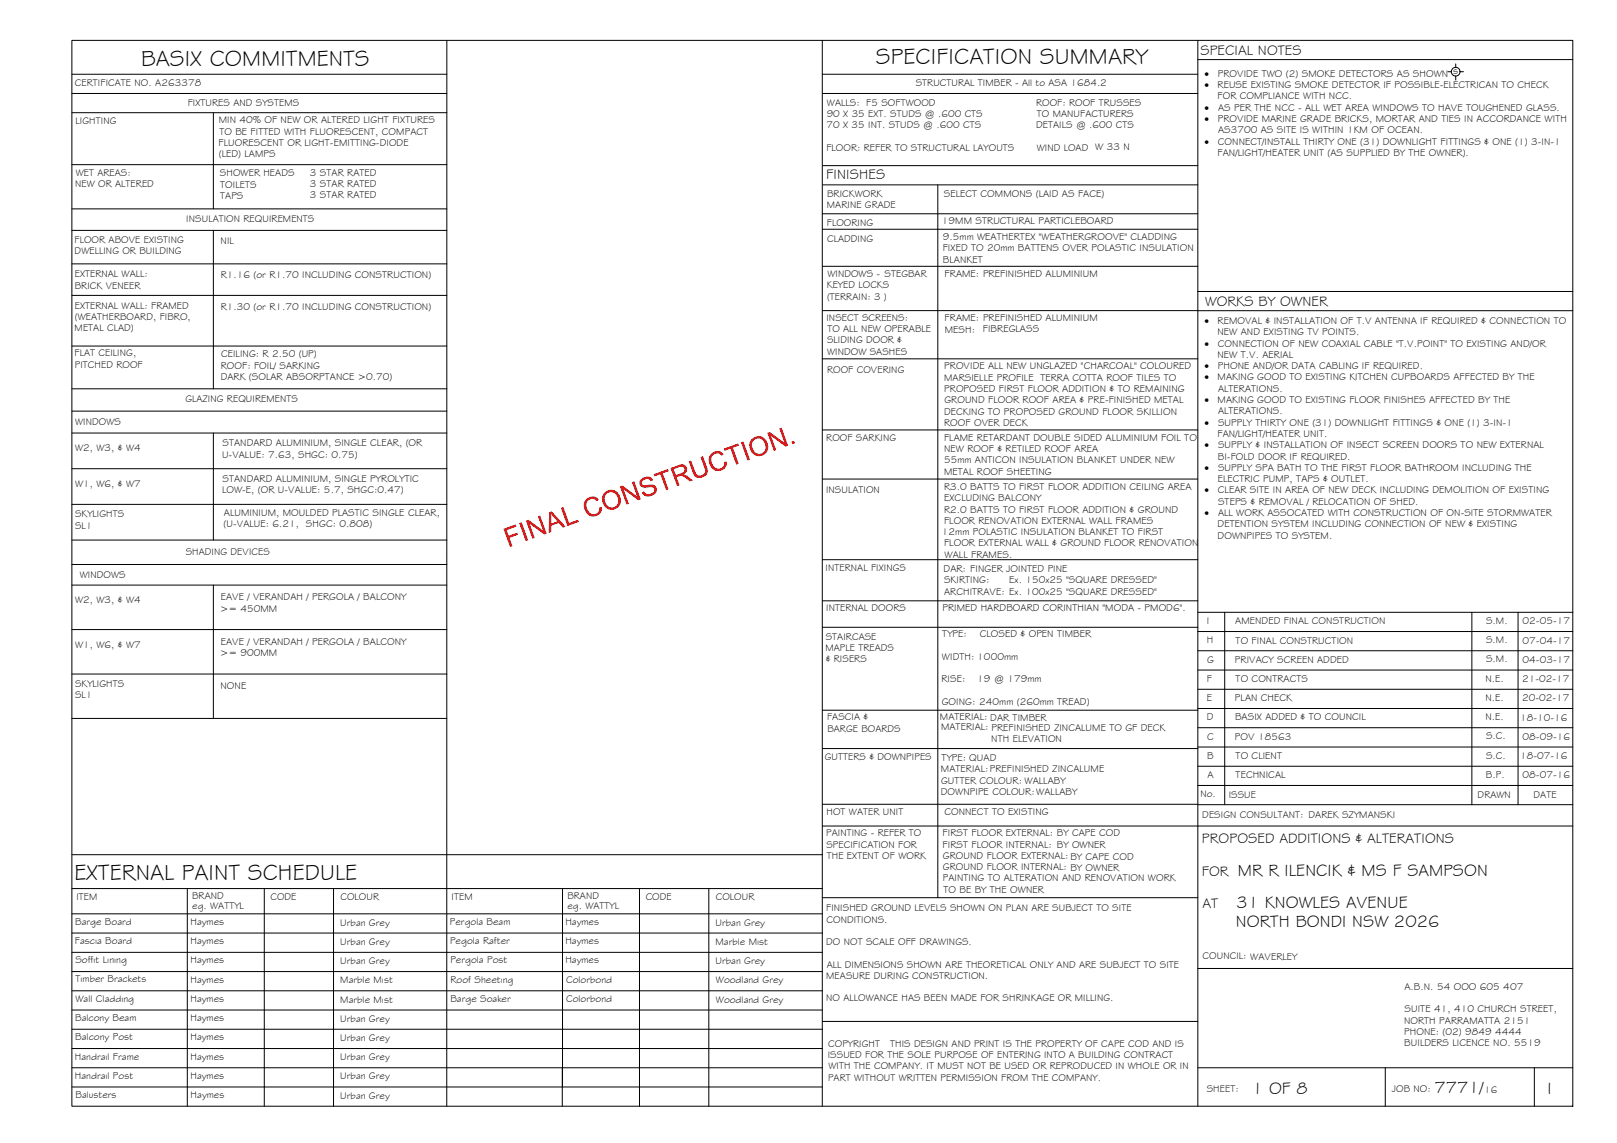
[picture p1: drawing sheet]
<svg xmlns="http://www.w3.org/2000/svg" width="420mm" height="297mm" viewBox="0 0 420 297" stroke-linecap="round" stroke-linejoin="round" font-family="sans-serif">
<defs><g id="words">
<g font-size="5.9">
<text x="36.7" y="17.2">BASIX COMMITMENTS</text>
<text x="227.6" y="16.8">SPECIFICATION SUMMARY</text>
<text x="19.4" y="228.8">EXTERNAL PAINT SCHEDULE</text>
</g>
<g font-size="4.5">
<text x="321.7" y="227.6">MR R ILENCIK &amp; MS F SAMPSON</text>
<text x="321.3" y="235.9">31 KNOWLES AVENUE</text>
<text x="321.1" y="240.9">NORTH BONDI NSW 2026</text>
<text x="325.3" y="284.2">1 OF 8</text>
<text x="372.7" y="284.1">7771/</text>
<text x="402.1" y="284.2">I</text>
</g>
<g font-size="3.7">
<text x="311.9" y="14.3">SPECIAL NOTES</text>
<text x="214.7" y="46.6">FINISHES</text>
<text x="313.1" y="79.6">WORKS BY OWNER</text>
<text x="312.3" y="219.2">PROPOSED ADDITIONS &amp; ALTERATIONS</text>
<text x="312.3" y="227.5">FOR</text>
<text x="312.4" y="235.9">AT</text>
</g>
<g font-size="2.6">
<text x="19.5" y="22.5">CERTIFICATE NO. A263378</text>
<text x="237.9" y="22.4">STRUCTURAL TIMBER - All to ASA 1684.2</text>
<text x="313" y="20">·</text>
<text x="313" y="22.9">·</text>
<text x="316.4" y="22.9">REUSE EXISTING SMOKE DETECTOR IF POSSIBLE-ELECTRICAN TO CHECK</text>
<text x="316.4" y="20">PROVIDE TWO (2) SMOKE DETECTORS AS SHOWN</text>
<text x="377.6" y="19.2">s</text>
<text x="48.8" y="27.5">FIXTURES AND SYSTEMS</text>
<text x="214.9" y="27.4">WALLS: F5 SOFTWOOD</text>
<text x="269.2" y="27.4">ROOF: ROOF TRUSSES</text>
<text x="313" y="28.8">·</text>
<text x="316.4" y="25.8">FOR COMPLIANCE WITH NCC.</text>
<text x="316.5" y="28.8">AS PER THE NCC - ALL WET AREA WINDOWS TO HAVE TOUGHENED GLASS.</text>
<text x="19.6" y="32.2">LIGHTING</text>
<text x="56.8" y="32">MIN 40% OF NEW OR ALTERED LIGHT FIXTURES</text>
<text x="57" y="35">TO BE FITTED WITH FLUORESCENT, COMPACT</text>
<text x="214.8" y="33.3">70 X 35 INT. STUDS @ .600 CTS</text>
<text x="214.8" y="30.4">90 X 35 EXT. STUDS @ .600 CTS</text>
<text x="269.2" y="33.3">DETAILS @ .600 CTS</text>
<text x="269.4" y="30.4">TO MANUFACTURERS</text>
<text x="313" y="31.7">·</text>
<text x="316.4" y="31.7">PROVIDE MARINE GRADE BRICKS, MORTAR AND TIES IN ACCORDANCE WITH</text>
<text x="316.5" y="34.7">AS3700 AS SITE IS WITHIN 1KM OF OCEAN.</text>
<text x="56.8" y="37.9">FLUORESCENT OR LIGHT-EMITTING-DIODE</text>
<text x="56.9" y="40.8">(LED) LAMPS</text>
<text x="214.7" y="39.2">FLOOR: REFER TO STRUCTURAL LAYOUTS</text>
<text x="269.4" y="39.2">WIND LOAD W 33 N</text>
<text x="313" y="37.6">·</text>
<text x="316.4" y="40.5">FAN/LIGHT/HEATER UNIT (AS SUPPLIED BY THE OWNER).</text>
<text x="316.5" y="37.6">CONNECT/INSTALL THIRTY ONE (31) DOWNLIGHT FITTINGS &amp; ONE (1) 3-IN-1</text>
<text x="19.7" y="45.8">WET AREAS:</text>
<text x="57.2" y="45.8">SHOWER HEADS</text>
<text x="80.5" y="45.6">3 STAR RATED</text>
<text x="19.5" y="48.7">NEW OR ALTERED</text>
<text x="57.2" y="48.7">TOILETS</text>
<text x="57.2" y="51.7">TAPS</text>
<text x="80.5" y="48.6">3 STAR RATED</text>
<text x="80.5" y="51.5">3 STAR RATED</text>
<text x="214.9" y="51.2">BRICKWORK</text>
<text x="245.3" y="51.1">SELECT COMMONS (LAID AS FACE)</text>
<text x="48.4" y="57.8">INSULATION REQUIREMENTS</text>
<text x="214.8" y="58.8">FLOORING</text>
<text x="214.9" y="54.2">MARINE GRADE</text>
<text x="244.8" y="58.2">19MM STRUCTURAL PARTICLEBOARD</text>
<text x="19.4" y="63.2">FLOOR ABOVE EXISTING</text>
<text x="57.3" y="63.4">NIL</text>
<text x="214.9" y="62.8">CLADDING</text>
<text x="244.9" y="65.4">FIXED TO 20mm BATTENS OVER POLASTIC INSULATION</text>
<text x="245" y="62.4">9.5mm WEATHERTEX &quot;WEATHERGROOVE&quot; CLADDING</text>
<text x="19.4" y="66.1">DWELLING OR BUILDING</text>
<text x="245" y="68.3">BLANKET</text>
<text x="19.4" y="72.1">EXTERNAL WALL:</text>
<text x="19.4" y="75">BRICK VENEER</text>
<text x="57.3" y="72.3">R1.16 (or R1.70 INCLUDING CONSTRUCTION)</text>
<text x="214.8" y="74.9">KEYED LOCKS</text>
<text x="214.9" y="77.9">(TERRAIN: 3 )</text>
<text x="215" y="72">WINDOWS - STEGBAR</text>
<text x="245.5" y="72">FRAME: PREFINISHED ALUMINIUM</text>
<text x="19.4" y="80.3">EXTERNAL WALL: FRAMED</text>
<text x="19.4" y="83.2">(WEATHERBOARD, FIBRO,</text>
<text x="57.3" y="80.5">R1.30 (or R1.70 INCLUDING CONSTRUCTION)</text>
<text x="214.7" y="83.4">INSECT SCREENS:</text>
<text x="245.5" y="83.5">FRAME: PREFINISHED ALUMINIUM</text>
<text x="19.4" y="86.1">METAL CLAD)</text>
<text x="214.9" y="89.3">SLIDING DOOR &amp;</text>
<text x="215" y="86.3">TO ALL NEW OPERABLE</text>
<text x="245.5" y="86.5">MESH:</text>
<text x="255.4" y="86.4">FIBREGLASS</text>
<text x="313" y="84.2">·</text>
<text x="316.4" y="84.2">REMOVAL &amp; INSTALLATION OF T.V ANTENNA IF REQUIRED &amp; CONNECTION TO</text>
<text x="316.4" y="87.1">NEW AND EXISTING TV POINTS.</text>
<text x="19.4" y="92.6">FLAT CEILING,</text>
<text x="19.4" y="95.6">PITCHED ROOF</text>
<text x="57.3" y="95.8">ROOF: FOIL/ SARKING</text>
<text x="57.4" y="92.9">CEILING: R 2.50 (UP)</text>
<text x="214.9" y="92.2">WINDOW SASHES</text>
<text x="245.3" y="96">PROVIDE ALL NEW UNGLAZED &quot;CHARCOAL&quot; COLOURED</text>
<text x="313" y="90.1">·</text>
<text x="313" y="95.9">·</text>
<text x="316.4" y="93">NEW T.V. AERIAL</text>
<text x="316.4" y="95.9">PHONE AND/OR DATA CABLING IF REQUIRED.</text>
<text x="316.5" y="90.1">CONNECTION OF NEW COAXIAL CABLE &quot;T.V.POINT&quot; TO EXISTING AND/OR</text>
<text x="57.3" y="98.7">DARK (SOLAR ABSORPTANCE &gt;0.70)</text>
<text x="214.9" y="96.9">ROOF COVERING</text>
<text x="245.3" y="98.9">MARSIELLE PROFILE TERRA COTTA ROOF TILES TO</text>
<text x="245.3" y="101.9">PROPOSED FIRST FLOOR ADDITION &amp; TO REMAINING</text>
<text x="313" y="98.9">·</text>
<text x="316.4" y="98.9">MAKING GOOD TO EXISTING KITCHEN CUPBOARDS AFFECTED BY THE</text>
<text x="316.5" y="101.8">ALTERATIONS.</text>
<text x="48.2" y="104.5">GLAZING REQUIREMENTS</text>
<text x="245.3" y="107.7">DECKING TO PROPOSED GROUND FLOOR SKILLION</text>
<text x="245.4" y="104.8">GROUND FLOOR ROOF AREA &amp; PRE-FINISHED METAL</text>
<text x="313" y="104.7">·</text>
<text x="316.4" y="104.7">MAKING GOOD TO EXISTING FLOOR FINISHES AFFECTED BY THE</text>
<text x="316.5" y="107.7">ALTERATIONS.</text>
<text x="19.5" y="110.4">WINDOWS</text>
<text x="245.3" y="110.7">ROOF OVER DECK</text>
<text x="313" y="110.6">·</text>
<text x="316.4" y="113.6">FAN/LIGHT/HEATER UNIT.</text>
<text x="316.5" y="110.6">SUPPLY THIRTY ONE (31) DOWNLIGHT FITTINGS &amp; ONE (1) 3-IN-1</text>
<text x="19.5" y="117.3">W2, W3, &amp; W4</text>
<text x="57.7" y="118.9">U-VALUE: 7.63, SHGC: 0.75)</text>
<text x="57.8" y="116">STANDARD ALUMINIUM, SINGLE CLEAR, (OR</text>
<text x="214.7" y="114.5">ROOF SARKING</text>
<text x="245.3" y="114.6">FLAME RETARDANT DOUBLE SIDED ALUMINIUM FOIL TO</text>
<text x="245.3" y="117.5">NEW ROOF &amp; RETILED ROOF AREA</text>
<text x="313" y="116.5">·</text>
<text x="316.4" y="119.4">BI-FOLD DOOR IF REQUIRED.</text>
<text x="316.5" y="116.5">SUPPLY &amp; INSTALLATION OF INSECT SCREEN DOORS TO NEW EXTERNAL</text>
<text x="57.8" y="125.3">STANDARD ALUMINIUM, SINGLE PYROLYTIC</text>
<text x="245.3" y="120.5">55mm ANTICON INSULATION BLANKET UNDER NEW</text>
<text x="245.3" y="123.4">METAL ROOF SHEETING</text>
<text x="313" y="122.4">·</text>
<text x="316.4" y="125.3">ELECTRIC PUMP, TAPS &amp; OUTLET.</text>
<text x="316.5" y="122.4">SUPPLY SPA BATH TO THE FIRST FLOOR BATHROOM INCLUDING THE</text>
<text x="19.5" y="126.6">W1, W6, &amp; W7</text>
<text x="57.7" y="128.2">LOW-E, (OR U-VALUE: 5.7, SHGC:0.47)</text>
<text x="214.6" y="128">INSULATION</text>
<text x="245.3" y="127.3">R3.0 BATTS TO FIRST FLOOR ADDITION CEILING AREA</text>
<text x="245.3" y="130.3">EXCLUDING BALCONY</text>
<text x="313" y="128.2">·</text>
<text x="316.5" y="128.2">CLEAR SITE IN AREA OF NEW DECK INCLUDING DEMOLITION OF EXISTING</text>
<text x="316.5" y="131.2">STEPS &amp; REMOVAL / RELOCATION OF SHED.</text>
<text x="19.5" y="134.4">SKYLIGHTS</text>
<text x="19.5" y="137.4">SL1</text>
<text x="58.1" y="137">(U-VALUE: 6.21, SHGC: 0.808)</text>
<text x="58.2" y="134.1">ALUMINIUM, MOULDED PLASTIC SINGLE CLEAR,</text>
<text x="245.3" y="133.2">R2.0 BATTS TO FIRST FLOOR ADDITION &amp; GROUND</text>
<text x="245.3" y="136.1">FLOOR RENOVATION EXTERNAL WALL FRAMES</text>
<text x="313" y="134.1">·</text>
<text x="316.4" y="137">DETENTION SYSTEM INCLUDING CONNECTION OF NEW &amp; EXISTING</text>
<text x="316.5" y="134.1">ALL WORK ASSOCATED WITH CONSTRUCTION OF ON-SITE STORMWATER</text>
<text x="244.8" y="139.1">12mm POLASTIC INSULATION BLANKET TO FIRST</text>
<text x="245.3" y="142">FLOOR EXTERNAL WALL &amp; GROUND FLOOR RENOVATION</text>
<text x="316.4" y="140">DOWNPIPES TO SYSTEM.</text>
<text x="48.3" y="144.3">SHADING DEVICES</text>
<text x="214.5" y="148.5">INTERNAL FIXINGS</text>
<text x="245.2" y="148.7">DAR: FINGER JOINTED PINE</text>
<text x="245.5" y="145">WALL FRAMES.</text>
<text x="20.7" y="150.2">WINDOWS</text>
<text x="245.3" y="151.6">SKIRTING:</text>
<text x="245.3" y="154.6">ARCHITRAVE: Ex. 100x25 &quot;SQUARE DRESSED&quot;</text>
<text x="262.3" y="151.6">Ex. 150x25 &quot;SQUARE DRESSED&quot;</text>
<text x="19.5" y="156.8">W2, W3, &amp; W4</text>
<text x="57.2" y="159">&gt;= 450MM</text>
<text x="57.3" y="156">EAVE / VERANDAH / PERGOLA / BALCONY</text>
<text x="214.7" y="158.8">INTERNAL DOORS</text>
<text x="244.9" y="158.8">PRIMED HARDBOARD CORINTHIAN &quot;MODA - PMOD6&quot;.</text>
<text x="57.3" y="167.6">EAVE / VERANDAH / PERGOLA / BALCONY</text>
<text x="214.6" y="166.3">STAIRCASE</text>
<text x="244.8" y="165.6">TYPE:</text>
<text x="254.6" y="165.6">CLOSED &amp; OPEN TIMBER</text>
<text x="313.5" y="162.2">I</text>
<text x="313.6" y="167.2">H</text>
<text x="321" y="162.2">AMENDED FINAL CONSTRUCTION</text>
<text x="321.1" y="167.2">TO FINAL CONSTRUCTION</text>
<text x="386.1" y="167.1">S.M.</text>
<text x="386.1" y="162.2">S.M.</text>
<text x="395.6" y="167.3">07-04-17</text>
<text x="395.6" y="162.3">02-05-17</text>
<text x="19.5" y="168.4">W1, W6, &amp; W7</text>
<text x="57.2" y="170.5">&gt;= 900MM</text>
<text x="214.5" y="169.2">MAPLE TREADS</text>
<text x="214.6" y="172.2">&amp; RISERS</text>
<text x="244.8" y="171.4">WIDTH: 1000mm</text>
<text x="313.7" y="172.2">G</text>
<text x="320.9" y="172.2">PRIVACY SCREEN ADDED</text>
<text x="386.1" y="172.1">S.M.</text>
<text x="395.6" y="172.3">04-03-17</text>
<text x="19.5" y="178.5">SKYLIGHTS</text>
<text x="57.3" y="179.1">NONE</text>
<text x="244.6" y="177.3">RISE:</text>
<text x="253.9" y="177.3">19 @ 179mm</text>
<text x="313.6" y="177.2">F</text>
<text x="321.1" y="177.2">TO CONTRACTS</text>
<text x="386" y="177.1">N.E.</text>
<text x="395.5" y="177.3">21-02-17</text>
<text x="19.5" y="181.5">SL1</text>
<text x="244.7" y="183.1">GOING: 240mm (260mm TREAD)</text>
<text x="313.6" y="182.2">E</text>
<text x="320.9" y="182.2">PLAN CHECK</text>
<text x="386" y="182.1">N.E.</text>
<text x="395.5" y="182.3">20-02-17</text>
<text x="214.9" y="187.2">FASCIA &amp;</text>
<text x="215" y="190.1">BARGE BOARDS</text>
<text x="244.2" y="187.2">MATERIAL: DAR TIMBER</text>
<text x="244.5" y="189.8">MATERIAL: PREFINISHED ZINCALUME TO GF DECK</text>
<text x="313.6" y="187.2">D</text>
<text x="320.9" y="187.2">BASIX ADDED &amp; TO COUNCIL</text>
<text x="386" y="187.1">N.E.</text>
<text x="395" y="187.3">18-10-16</text>
<text x="214.3" y="197.6">GUTTERS &amp; DOWNPIPES</text>
<text x="244.7" y="197.8">TYPE: QUAD</text>
<text x="257.6" y="192.8">NTH ELEVATION</text>
<text x="313.6" y="197.2">B</text>
<text x="313.7" y="192.2">C</text>
<text x="320.9" y="192.2">POV 18563</text>
<text x="321.1" y="197.2">TO CLIENT</text>
<text x="386.1" y="197.2">S.C.</text>
<text x="386.1" y="192.1">S.C.</text>
<text x="395" y="197.3">18-07-16</text>
<text x="395.6" y="192.3">08-09-16</text>
<text x="244.5" y="200.7">MATERIAL:PREFINISHED ZINCALUME</text>
<text x="244.5" y="203.6">GUTTER COLOUR: WALLABY</text>
<text x="313.7" y="202.2">A</text>
<text x="321.1" y="202.2">TECHNICAL</text>
<text x="386.1" y="202.1">B.P.</text>
<text x="395.6" y="202.3">08-07-16</text>
<text x="244.5" y="206.6">DOWNPIPE COLOUR:WALLABY</text>
<text x="311.9" y="207.1">No.</text>
<text x="319.3" y="207.3">ISSUE</text>
<text x="383.9" y="207.5">DRAWN</text>
<text x="398.5" y="207.4">DATE</text>
<text x="214.8" y="211.7">HOT WATER UNIT</text>
<text x="245.4" y="211.9">CONNECT TO EXISTING</text>
<text x="312.4" y="212.6">DESIGN CONSULTANT: DAREK SZYMANSKI</text>
<text x="214.7" y="217.3">PAINTING - REFER TO</text>
<text x="214.7" y="220.3">SPECIFICATION FOR</text>
<text x="244.9" y="217.3">FIRST FLOOR EXTERNAL: BY CAPE COD</text>
<text x="244.9" y="220.3">FIRST FLOOR INTERNAL: BY OWNER</text>
<text x="214.8" y="223.2">THE EXTENT OF WORK</text>
<text x="245" y="223.2">GROUND FLOOR EXTERNAL: BY CAPE COD</text>
<text x="245" y="226.1">GROUND FLOOR INTERNAL: BY OWNER</text>
<text x="19.8" y="233.9">ITEM</text>
<text x="49.9" y="233.6">BRAND</text>
<text x="70.3" y="233.9">CODE</text>
<text x="88.5" y="233.8">COLOUR</text>
<text x="117.3" y="233.9">ITEM</text>
<text x="147.4" y="233.6">BRAND</text>
<text x="167.8" y="233.9">CODE</text>
<text x="186" y="233.8">COLOUR</text>
<text x="245" y="229.1">PAINTING TO ALTERATION AND RENOVATION WORK</text>
<text x="245.1" y="232">TO BE BY THE OWNER</text>
<text x="50" y="236.1">eg. WATTYL</text>
<text x="147.5" y="236.1">eg. WATTYL</text>
<text x="214.7" y="236.8">FINISHED GROUND LEVELS SHOWN ON PLAN ARE SUBJECT TO SITE</text>
<text x="214.8" y="239.7">CONDITIONS.</text>
<text x="19.5" y="245.4">Fascia Board</text>
<text x="19.5" y="240.4">Barge Board</text>
<text x="49.5" y="240.4">Haymes</text>
<text x="49.5" y="245.4">Haymes</text>
<text x="88.4" y="240.5">Urban Grey</text>
<text x="88.4" y="245.5">Urban Grey</text>
<text x="116.9" y="240.4">Pergola Beam</text>
<text x="116.9" y="245.4">Pegola Rafter</text>
<text x="146.9" y="240.4">Haymes</text>
<text x="146.9" y="245.4">Haymes</text>
<text x="185.9" y="245.5">Marble Mist</text>
<text x="185.9" y="240.5">Urban Grey</text>
<text x="214.7" y="245.6">DO NOT SCALE OFF DRAWINGS.</text>
<text x="19.6" y="250.4">Soffit Lining</text>
<text x="49.5" y="250.4">Haymes</text>
<text x="88.4" y="250.5">Urban Grey</text>
<text x="117" y="250.3">Pergola Post</text>
<text x="146.9" y="250.4">Haymes</text>
<text x="185.9" y="250.5">Urban Grey</text>
<text x="214.8" y="251.5">ALL DIMENSIONS SHOWN ARE THEORETICAL ONLY AND ARE SUBJECT TO SITE</text>
<text x="312.5" y="249.3">COUNCIL: WAVERLEY</text>
<text x="19.6" y="255.3">Timber Brackets</text>
<text x="49.5" y="255.4">Haymes</text>
<text x="88.4" y="255.5">Marble Mist</text>
<text x="117" y="255.4">Roof Sheeting</text>
<text x="147.1" y="255.3">Colorbond</text>
<text x="186" y="255.5">Woodland Grey</text>
<text x="214.7" y="254.4">MEASURE DURING CONSTRUCTION.</text>
<text x="364.9" y="257.3">A.B.N. 54 OOO 605 407</text>
<text x="19.6" y="260.4">Wall Cladding</text>
<text x="49.5" y="260.4">Haymes</text>
<text x="88.4" y="260.5">Marble Mist</text>
<text x="117" y="260.4">Barge Soaker</text>
<text x="147.1" y="260.3">Colorbond</text>
<text x="186" y="260.5">Woodland Grey</text>
<text x="214.7" y="260.3">NO ALLOWANCE HAS BEEN MADE FOR SHRINKAGE OR MILLING.</text>
<text x="364.9" y="263.1">SUITE 41, 410 CHURCH STREET,</text>
<text x="19.5" y="265.4">Balcony Beam</text>
<text x="49.5" y="265.4">Haymes</text>
<text x="88.4" y="265.5">Urban Grey</text>
<text x="364.8" y="266">NORTH PARRAMATTA 2151</text>
<text x="364.9" y="269">PHONE: (02) 9849 4444</text>
<text x="19.5" y="275.4">Handrail Frame</text>
<text x="19.6" y="270.3">Balcony Post</text>
<text x="49.5" y="270.4">Haymes</text>
<text x="49.5" y="275.4">Haymes</text>
<text x="88.4" y="270.5">Urban Grey</text>
<text x="88.4" y="275.5">Urban Grey</text>
<text x="215.1" y="274.9">ISSUED FOR THE SOLE PURPOSE OF ENTERING INTO A BUILDING CONTRACT</text>
<text x="215.2" y="272">COPYRIGHT</text>
<text x="231.3" y="272">THIS DESIGN AND PRINT IS THE PROPERTY OF CAPE COD AND IS</text>
<text x="364.9" y="271.9">BUILDERS LICENCE NO. 5519</text>
<text x="19.5" y="280.3">Handrail Post</text>
<text x="49.5" y="280.4">Haymes</text>
<text x="88.4" y="280.5">Urban Grey</text>
<text x="215.2" y="280.8">PART WITHOUT WRITTEN PERMISSION FROM THE COMPANY.</text>
<text x="215.3" y="277.9">WITH THE COMPANY. IT MUST NOT BE USED OR REPRODUCED IN WHOLE OR IN</text>
<text x="19.6" y="285.4">Balusters</text>
<text x="49.5" y="285.4">Haymes</text>
<text x="88.4" y="285.5">Urban Grey</text>
<text x="313.6" y="283.8">SHEET:</text>
<text x="361.7" y="283.9">JOB NO:</text>
<text x="385.6" y="284.1">16</text>
</g>
</g></defs>
<!-- layer: BORDER -->
<g fill="none" stroke="#000" stroke-width=".26">
<path d="M18.7 10.5h390v277h-390zM116.1 10.5v277M213.7 19.3h97.5M213.7 10.5v277M311.2 15.5h97.5M311.2 10.5v277M213.7 24.3h97.5M213.7 55.6h97.5M213.7 59.6h97.5M213.8 48h97.4M213.8 43h97.4M243.7 48v185.3"/>
<path d="M213.7 69.2h97.5M311.2 75.7h97.5M213.7 93.3h97.5M213.7 80.7h195M213.7 111.7h97.5M213.7 124.5h97.5M213.7 156.1h97.5M213.7 145.5h97.5M318.2 159.1v50M382.4 159.1v50M394.4 159.1v50M213.7 163h97.5"/>
<path d="M311.2 179.1h97.5M311.2 174.1h97.5M311.2 169.1h97.5M311.2 164.1h97.5M213.7 194.5h97.5M213.7 184.6h97.5M311.2 199.1h97.5M311.2 194.1h97.5M311.2 189.1h97.5M311.2 184.1h97.5M213.7 209h97.5M213.7 214.7h195"/>
<path d="M311.2 204.1h97.5M311.2 209.1h97.5M18.7 222.1h195M18.7 230.9h195M18.7 237.5h195M48.7 230.9v56.6M68.7 230.9v56.6M86.7 230.9v56.6M146.2 230.9v51.6M166.2 230.9v56.6M184.2 230.9v56.6M213.7 233.3h97.5"/>
<path d="M18.7 242.5h195M18.7 247.5h195M18.7 252.5h195M18.7 257.5h195M311.2 251.7h97.5M18.7 277.5h195M18.7 262.5h195M18.7 272.5h195M18.7 267.5h195M146.1 277.5v10M213.7 265.4h97.5M311.2 277.5h97.5"/>
<path d="M359.9 277.5v10M398.7 277.5v10M18.7 282.5h195"/>
</g>
<!-- layer: BASIX -->
<g fill="none" stroke="#000" stroke-width=".26">
<path d="M18.7 19.3h97.4M18.7 24.3h97.4M18.7 29.3h97.4M55.4 29.3v25M18.7 42.8h97.4M18.7 54.3h97.4M18.7 59.9h97.4M55.4 59.9v41.1M18.7 68.6h97.4M18.7 76.8h97.4M18.7 89.9h97.4M18.7 106.8h97.4"/>
<path d="M18.7 112.5h97.4M18.7 101h97.4M55.4 112.5v27.8M18.7 121.8h97.4M18.7 131.1h97.4M18.7 146.7h97.4M18.7 152.1h97.4M18.7 140.3h97.4M55.4 152.1v34.6M18.7 163.6h97.4M18.7 175.2h97.4M18.7 186.7h97.4"/>
</g>
<!-- layer: SERVICES -->
<g fill="none" stroke="#000" stroke-width=".26">
<path d="M376.2 18.6h.9M378.3 16.6v.9M378.3 19.8v1M379.4 18.6h.9"/>
<circle cx="378.2" cy="18.6" r="1.13"/>
</g>
<!-- layer: Stamp - Final Construction -->
<g fill="#f00">
<path d="M130.8 137.4l3.2-1.1 .2 .5-2.6 1 .6 1.4 2.2-.8 .2 .6-2.2 .8 .8 2.1-.7 .2z"/>
<path d="M134.9 135.9l.6-.2 1.8 4.7-.7 .2z"/>
<path d="M136.7 135.3l.6-.2 3.8 2.8-1.4-3.7 .6-.2 1.8 4.7-.7 .2-3.8-2.8 1.3 3.7-.5 .2z"/>
<path d="M145.7 132l.7-.2 1.5 4.1 2.3-.8 .2 .5-2.9 1.1z"/>
<path d="M152.3 129.7l1.5-.7 .9 .2 .7 .4 .2 .3-.5 .4-.9-.7-1.1 .3-.6 .6-.1 .9 .6 1.6 .4 .4 .7 .2 1.1-.3 .4-.5 .1-1h.7l-.2 1.1-.5 .8-.8 .4-1 .1-.7-.2-.6-.5-.7-1-.2-1 .2-1.1z"/>
<path d="M161.1 126.4l.6-.2 3.8 2.8-1.3-3.7 .6-.2 1.7 4.7-.7 .2-3.7-2.8 1.3 3.7-.6 .2z"/>
<path d="M166.5 124.6l.9-.6 1.1-.1 .7 .2 .5 .7-.6 .3-.4-.5-.7-.1-1.1 .6a.73 .73 0 0 0 .1 .9 .73 .73 0 0 0 1 0l1.5-.1 .9 .5 .3 1-.6 1-1.5 .6h-.8l-.7-.5-.3-.5 .5-.3 .7 .6h1.1l.7-.5 .2-.6-.1-.4-.4-.2-2.1 .1-.7-.2-.4-.4-.2-.6z"/>
<path d="M169.8 123.2l3.8-1.3 .2 .5-1.6 .6 1.5 4.1-.6 .3-1.5-4.2-1.6 .6z"/>
<path d="M179 119.9l.6-.2 1.4 3.6 .6 .3 .7-.1 .7-.4 .2-.6-1.2-3.7 .7-.2 1.1 3.2 .1 .8-.3 .6-.6 .7-.9 .3h-.8l-.5-.3-.6-.7z"/>
<path d="M184.8 117.9l1-.6 .9-.1 .7 .3 .6 .5-.5 .4-.9-.6-1 .2-.6 .7-.2 .9 .6 1.6 .6 .5 .5 .1 1.2-.4 .4-.7 .1-.7h.6l-.1 1.1-.5 .7-.9 .5-1 .1-.7-.2-.6-.5-.6-1.1-.3-1.1 .2-.9z"/>
<path d="M188.1 116.6l3.7-1.4 .2 .6-1.6 .6 1.5 4.1-.6 .2-1.5-4.1-1.5 .6z"/>
<path d="M192.5 115l.7-.2 1.7 4.7-.7 .2z"/>
<path d="M199.4 112.5l.6-.2 3.8 2.8-1.3-3.7 .6-.3 1.7 4.7-.7 .3-3.8-2.8 1.4 3.7-.6 .2z"/>
<path d="M205.7 114.8l.6-.3 .3 .7-.7 .2z"/>
<path d="M142.7 133.1l.6-.2 3.7 4-.7 .2-1.1-1.2-2 .7v1.6l-.6 .3zM143.2 133.5v2.6l1.6-.6z"/>
<path d="M157 128.1l.8-.6 .9-.2 1 .2 .8 .5 .5 .9 .3 1-.1 .9-.5 1-1 .5-1 .2-.7-.2-.9-.7-.4-.8-.3-1 .2-1zM157.6 128.4l-.5 .6v.6l.5 1.6 1.1 .7 1.3-.3 .4-.5 .3-.7-.2-1.1-.4-.7-.5-.5-.7-.2-.8 .1z"/>
<path d="M174.2 121.6l2.7-.9 .9 .1 .6 .6 .1 .8-.2 .6-.7 .5 .8 .3 1.7 1.2-.8 .3-2.2-1.4-1.3 .3 .8 2.1-.7 .2zM175 121.9l.6 1.6 1.7-.7 .5-.6-.1-.6-.5-.3z"/>
<path d="M195.4 114l.9-.5 1.1-.1 .7 .2 .7 .5 .5 .8 .3 1-.1 1.1-.7 .9-.7 .5-1.1 .1-.8-.2-.7-.5-.5-.9-.3-1 .1-1zM195.8 114.4l-.3 .5-.1 .8 .6 1.6 1.1 .7 .6-.1 .7-.4 .4-.6 .2-.7-.6-1.6-.5-.5-.8-.2z"/>
</g>
<!-- layer: BORDER -->
<path d="M311.2 159.1h97.5" fill="none" stroke="#000" stroke-width=".26"/>
<use href="#words"/>
</svg>
